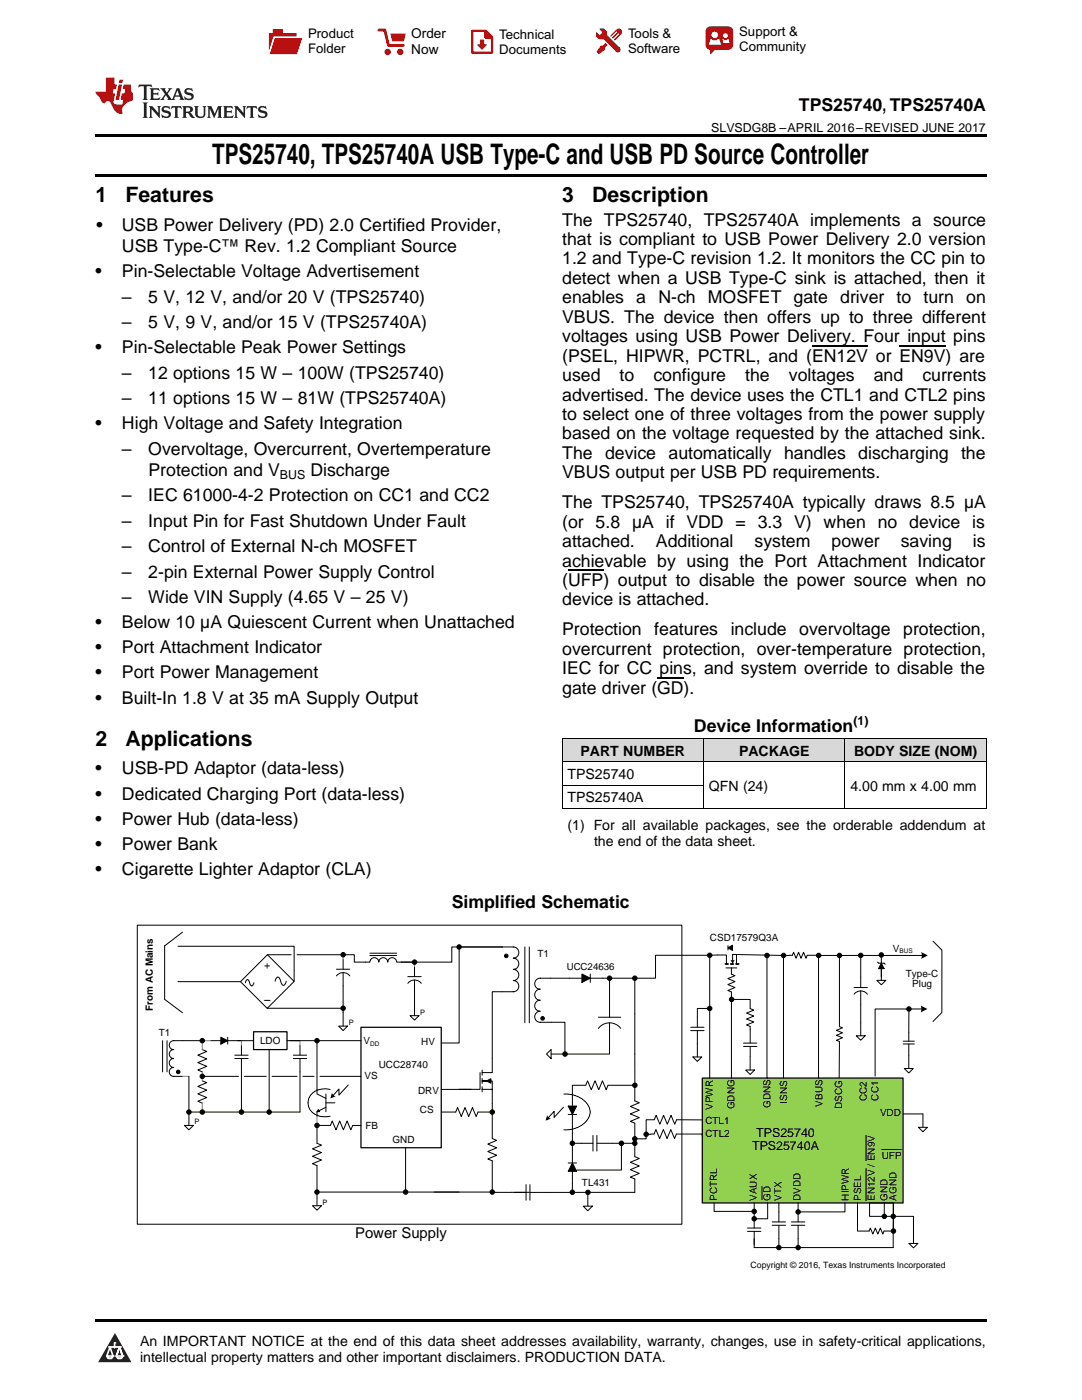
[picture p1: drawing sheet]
<svg xmlns="http://www.w3.org/2000/svg" width="216mm" height="279mm" viewBox="0 0 216 279" stroke-linecap="round" stroke-linejoin="round" font-family="sans-serif">
<defs><g id="words">
<text font-size="5.6" x="42.3" y="32.8">TPS25740, TPS25740A USB Type-C and USB PD Source Controller</text>
<g font-size="4.2">
<text x="19" y="40.4">1</text>
<text x="25" y="40.4">Features</text>
<text x="112.2" y="40.4">3</text>
<text x="118.2" y="40.4">Description</text>
<text x="19" y="148.8">2</text>
<text x="25" y="148.8">Applications</text>
</g>
<g font-size="3.5">
<text x="159.4" y="22.2">TPS25740, TPS25740A</text>
<text x="19.2" y="46.1">•</text>
<text x="24.3" y="46.1">USB Power Delivery (PD) 2.0 Certified Provider,</text>
<text x="112.2" y="45">The TPS25740, TPS25740A implements a source</text>
<text x="24.3" y="50.3">USB Type-C™ Rev. 1.2 Compliant Source</text>
<text x="112.2" y="48.9">that is compliant to USB Power Delivery 2.0 version</text>
<text x="112.2" y="52.8">1.2 and Type-C revision 1.2. It monitors the CC pin to</text>
<text x="19" y="55.3">•</text>
<text x="24.3" y="55.3">Pin-Selectable Voltage Advertisement</text>
<text x="112.2" y="56.7">detect when a USB Type-C sink is attached, then it</text>
<text x="24.3" y="60.4">–</text>
<text x="24.3" y="65.5">–</text>
<text x="29.6" y="60.4">5 V, 12 V, and/or 20 V (TPS25740)</text>
<text x="29.6" y="65.5">5 V, 9 V, and/or 15 V (TPS25740A)</text>
<text x="112.2" y="60.5">enables a N-ch MOSFET gate driver to turn on</text>
<text x="112.2" y="64.4">VBUS. The device then offers up to three different</text>
<text x="19" y="70.5">•</text>
<text x="24.3" y="70.5">Pin-Selectable Peak Power Settings</text>
<text x="112.2" y="68.3">voltages using USB Power Delivery. Four input pins</text>
<text x="24.3" y="75.6">–</text>
<text x="29.6" y="75.6">12 options 15 W – 100W (TPS25740)</text>
<text x="112.2" y="72.2">(PSEL, HIPWR, PCTRL, and (EN12V or EN9V) are</text>
<text x="112.2" y="76.1">used</text>
<text x="123.6" y="76.1">to</text>
<text x="130.4" y="76.1">configure</text>
<text x="148.7" y="76.1">the</text>
<text x="157.4" y="76.1">voltages</text>
<text x="174.4" y="76.1">and</text>
<text x="184.1" y="76.1">currents</text>
<text x="24.3" y="80.6">–</text>
<text x="29.6" y="80.6">11 options 15 W – 81W (TPS25740A)</text>
<text x="112.2" y="79.9">advertised. The device uses the CTL1 and CTL2 pins</text>
<text x="112.2" y="83.8">to select one of three voltages from the power supply</text>
<text x="19" y="85.7">•</text>
<text x="24.3" y="85.7">High Voltage and Safety Integration</text>
<text x="112.2" y="87.7">based on the voltage requested by the attached sink.</text>
<text x="24.3" y="90.7">–</text>
<text x="29.6" y="90.7">Overvoltage, Overcurrent, Overtemperature</text>
<text x="29.6" y="95">Protection and V</text>
<text x="61.9" y="95">Discharge</text>
<text x="112.2" y="91.6">The device</text>
<text x="112.2" y="95.5">VBUS output per USB PD requirements.</text>
<text x="133.4" y="91.6">automatically handles</text>
<text x="171.3" y="91.6">discharging the</text>
<text x="24.3" y="100">–</text>
<text x="29.6" y="100">IEC 61000-4-2 Protection on CC1 and CC2</text>
<text x="112.2" y="101.4">The TPS25740, TPS25740A typically draws 8.5 µA</text>
<text x="24.3" y="105.1">–</text>
<text x="29.6" y="105.1">Input Pin for Fast Shutdown Under Fault</text>
<text x="112.2" y="105.3">(or 5.8 µA if VDD = 3.3 V) when no device is</text>
<text x="24.3" y="110.2">–</text>
<text x="29.6" y="110.2">Control of External N-ch MOSFET</text>
<text x="112.2" y="109.2">attached.</text>
<text x="112.2" y="113.1">achievable by using the Port Attachment Indicator</text>
<text x="130.9" y="109.2">Additional</text>
<text x="150.6" y="109.2">system</text>
<text x="165.9" y="109.2">power</text>
<text x="179.7" y="109.2">saving</text>
<text x="194.1" y="109.2">is</text>
<text x="24.3" y="115.3">–</text>
<text x="29.6" y="115.3">2-pin External Power Supply Control</text>
<text x="112.2" y="116.9">(UFP) output to disable the power source when no</text>
<text x="19" y="125.4">•</text>
<text x="24.3" y="120.4">–</text>
<text x="24.3" y="125.4">Below 10 µA Quiescent Current when Unattached</text>
<text x="29.6" y="120.4">Wide VIN Supply (4.65 V – 25 V)</text>
<text x="112.2" y="120.8">device is attached.</text>
<text x="19" y="130.4">•</text>
<text x="24.3" y="130.4">Port Attachment Indicator</text>
<text x="112.2" y="126.8">Protection</text>
<text x="112.2" y="130.7">overcurrent protection, over-temperature protection,</text>
<text x="130.6" y="126.8">features</text>
<text x="145.8" y="126.8">include</text>
<text x="159.5" y="126.8">overvoltage</text>
<text x="180.2" y="126.8">protection,</text>
<text x="19" y="135.4">•</text>
<text x="24.3" y="135.4">Port Power Management</text>
<text x="112.2" y="134.5">IEC for CC pins, and system override to disable the</text>
<text x="19" y="140.4">•</text>
<text x="24.3" y="140.4">Built-In 1.8 V at 35 mA Supply Output</text>
<text x="112.2" y="138.4">gate driver (GD).</text>
<text x="138.5" y="146.2">Device Information</text>
<text x="19" y="154.6">•</text>
<text x="24.3" y="154.6">USB-PD Adaptor (data-less)</text>
<text x="19" y="159.6">•</text>
<text x="24.3" y="159.6">Dedicated Charging Port (data-less)</text>
<text x="19" y="164.6">•</text>
<text x="24.3" y="164.6">Power Hub (data-less)</text>
<text x="19" y="169.6">•</text>
<text x="24.3" y="169.6">Power Bank</text>
<text x="19" y="174.6">•</text>
<text x="24.3" y="174.6">Cigarette Lighter Adaptor (CLA)</text>
<text x="90.1" y="181.3">Simplified Schematic</text>
</g>
<text font-size="3" x="70.9" y="247">Power Supply</text>
<g font-size="2.8">
<text x="113.2" y="155.5">TPS25740</text>
<text x="115.8" y="150.8">PART NUMBER</text>
<text x="147.5" y="150.8">PACKAGE</text>
<text x="170.4" y="150.8">BODY SIZE (NOM)</text>
<text x="113.2" y="160.1">TPS25740A</text>
<text x="141.5" y="157.8">QFN (24)</text>
<text x="169.7" y="157.8">4.00 mm x 4.00 mm</text>
<text x="113.2" y="165.6">(1) For all available packages, see the orderable addendum at</text>
<text x="118.5" y="168.8">the end of the data sheet.</text>
<text x="27.9" y="268.6">An IMPORTANT NOTICE at the end of this data sheet addresses availability, warranty, changes, use in safety-critical applications,</text>
<text x="27.9" y="271.8">intellectual property matters and other important disclaimers. PRODUCTION DATA.</text>
</g>
<g font-size="2.7">
<text x="82.1" y="7.7">Order</text>
<text x="82.1" y="10.7">Now</text>
</g>
<g font-size="2.6">
<text x="61.5" y="7.6">Product</text>
<text x="61.5" y="10.6">Folder</text>
<text x="99.6" y="7.8">Technical</text>
<text x="99.6" y="10.8">Documents</text>
<text x="125.3" y="7.6">Tools &amp;</text>
<text x="125.3" y="10.6">Software</text>
<text x="147.5" y="7.2">Support &amp;</text>
<text x="147.5" y="10.2">Community</text>
</g>
<g font-size="2.5">
<text x="141.9" y="26.3">SLVSDG8B –APRIL 2016–REVISED JUNE 2017</text>
<text x="55.8" y="95.7">BUS</text>
<text x="170.3" y="144.7">(1)</text>
<text x="54" y="193.4" transform="rotate(-90 54 193.4)">+</text>
<text x="53.9" y="198.9" transform="rotate(-180 53.9 198.9)">t</text>
<text x="150.9" y="227">TPS25740</text>
<text x="150.1" y="229.5">TPS25740A</text>
</g>
<g font-size="2">
<text x="107.3" y="191.1">T1</text>
<text x="141.7" y="187.7">CSD17579Q3A</text>
<text x="178.2" y="189.9">V</text>
<text x="180.8" y="194.9">Type-C</text>
<text x="182" y="196.9">Plug</text>
<text x="30.5" y="201.8" transform="rotate(-90 30.5 201.8)">From AC Mains</text>
<text x="31.7" y="206.7">T1</text>
<text x="51.9" y="208.3">LDO</text>
<text x="72.6" y="208.4">V</text>
<text x="84.1" y="208.5">HV</text>
<text x="72.8" y="215.4">VS</text>
<text x="75.6" y="213.1">UCC28740</text>
<text x="83.4" y="218.3">DRV</text>
<text x="142.3" y="221.5" transform="rotate(-90 142.3 221.5)">VPWR</text>
<text x="146.5" y="221.4" transform="rotate(-90 146.5 221.4)">GDNG</text>
<text x="153.8" y="221.2" transform="rotate(-90 153.8 221.2)">GDNS</text>
<text x="157.1" y="220.2" transform="rotate(-90 157.1 220.2)">ISNS</text>
<text x="164.1" y="220.8" transform="rotate(-90 164.1 220.8)">VBUS</text>
<text x="168" y="221.3" transform="rotate(-90 168 221.3)">DSCG</text>
<text x="172.9" y="219.7" transform="rotate(-90 172.9 219.7)">CC2</text>
<text x="175.3" y="219.6" transform="rotate(-90 175.3 219.6)">CC1</text>
<text x="72.9" y="225.2">FB</text>
<text x="83.8" y="222.2">CS</text>
<text x="140.8" y="224.2">CTL1</text>
<text x="140.8" y="226.9">CTL2</text>
<text x="175.6" y="222.8">VDD</text>
<text x="78.3" y="228.1">GND</text>
<text x="176" y="231.2">UFP</text>
<text x="116.1" y="236.8">TL431</text>
<text x="143.1" y="239.6" transform="rotate(-90 143.1 239.6)">PCTRL</text>
<text x="151" y="239.6" transform="rotate(-90 151 239.6)">VAUX</text>
<text x="153.7" y="239.6" transform="rotate(-90 153.7 239.6)">GD</text>
<text x="155.9" y="239.6" transform="rotate(-90 155.9 239.6)">VTX</text>
<text x="159.8" y="239.6" transform="rotate(-90 159.8 239.6)">DVDD</text>
<text x="169.4" y="239.6" transform="rotate(-90 169.4 239.6)">HIPWR</text>
<text x="171.9" y="239.6" transform="rotate(-90 171.9 239.6)">PSEL</text>
<text x="174.5" y="239.7" transform="rotate(-90 174.5 239.7)">EN12V / EN9V</text>
<text x="177.1" y="239.6" transform="rotate(-90 177.1 239.6)">GND</text>
<text x="178.9" y="239.6" transform="rotate(-90 178.9 239.6)">AGND</text>
</g>
<text font-size="1.9" x="113.1" y="193.6">UCC24636</text>
<text font-size="1.7" x="149.8" y="253.1">Copyright © 2016, Texas Instruments Incorporated</text>
<g font-size="1.5">
<text x="83.8" y="202.5">P</text>
<text x="69.6" y="204.6">P</text>
<text x="38.8" y="224.4">P</text>
<text x="64.4" y="240.4">P</text>
</g>
<g font-size="1.3">
<text x="179.5" y="190.2">BUS</text>
<text x="73.9" y="208.7">DD</text>
</g>
</g></defs>
<g fill="#d8d8d8">
<path d="M112.2 147.4h28.2v4.7h-28.2z"/>
<path d="M140.4 147.4h28.2v4.7h-28.2z"/>
<path d="M168.6 147.4h28.2v4.7h-28.2z"/>
</g>
<path d="M22.9 266l3.3 5.9h-6.6z" fill="#231f20"/>
<path d="M21.3 270.6h1.2l-.3 .5h-.3a.53 .53 0 0 1-.6-.5z" fill-rule="evenodd" fill="#fff"/>
<path d="M21.3 270.6h1.2l-.3 .5h-.3a.53 .53 0 0 1-.6-.5z" fill="none" stroke="#231f20" stroke-width=".33"/>
<path d="M21.3 270.6l1.2 .1-.3 .4h-.5z" fill="none" stroke="#fff" stroke-width=".33"/>
<path d="M22.9 268.9h.1" fill="none" stroke="#fff" stroke-width=".33"/>
<path d="M22.9 268v.9z" fill="#fff"/>
<path d="M22.9 268v.9z" fill="none" stroke="#fff" stroke-width=".33"/>
<circle cx="22.9" cy="268" r=".16" fill="#fff"/>
<path d="M21.8 268.8h.1" fill="none" stroke="#fff" stroke-width=".33"/>
<path d="M21.8 268.8h2.2z" fill="#fff"/>
<path d="M21.8 268.8h2.2z" fill="none" stroke="#fff" stroke-width=".33"/>
<circle cx="24" cy="268.8" r=".16" fill="#fff"/>
<path d="M23.2 270.6h.1" fill="none" stroke="#fff" stroke-width=".33"/>
<path d="M23.8 268.8l-.6 1.8z" fill="#fff"/>
<path d="M23.8 268.8l-.6 1.8z" fill="none" stroke="#fff" stroke-width=".33"/>
<path d="M23.8 268.8l.7 1.8z" fill="#fff"/>
<path d="M23.8 268.8l.7 1.8z" fill="none" stroke="#fff" stroke-width=".33"/>
<path d="M24.4 270.6h.1" fill="none" stroke="#fff" stroke-width=".33"/>
<circle cx="21.3" cy="270.6" r=".16" fill="#fff"/>
<path d="M22 268.8l-.7 1.8z" fill="#fff"/>
<path d="M22 268.8l-.7 1.8z" fill="none" stroke="#fff" stroke-width=".33"/>
<path d="M22 268.8l.5 1.8z" fill="#fff"/>
<path d="M22 268.8l.5 1.8z" fill="none" stroke="#fff" stroke-width=".33"/>
<circle cx="22.5" cy="270.6" r=".16" fill="#fff"/>
<path d="M23.3 270.6h1.2a.63 .63 0 0 1-.6 .5 .63 .63 0 0 1-.6-.5z" fill-rule="evenodd" fill="#fff"/>
<path d="M23.3 270.6h1.2a.63 .63 0 0 1-.6 .5 .63 .63 0 0 1-.6-.5z" fill="none" stroke="#231f20" stroke-width=".33"/>
<path d="M23.3 270.6h1.2l-.4 .5h-.5z" fill="none" stroke="#fff" stroke-width=".33"/>
<path d="M23.2 270.6h.1" fill="none" stroke="#fff" stroke-width=".33"/>
<circle cx="24.5" cy="270.6" r=".16" fill="#fff"/>
<path d="M19 263.2h177.8v.5h-177.8z" fill="#000"/>
<path d="M72 205h16v24.1h-16z" fill="none" stroke="#000" stroke-width=".25"/>
<g fill="none" stroke="#000" stroke-width=".2">
<path d="M91.6 189v19.2h-3.6M92.2 189h10.2a1.12 1.12 0 0 1 1.1 1.1 1.12 1.12 0 0 1-1.1 1.1 1.12 1.12 0 0 1 1.1 1.1 1.12 1.12 0 0 1-1.1 1.2 1.12 1.12 0 0 1 1.1 1.1 1.12 1.12 0 0 1-1.1 1.1 1.12 1.12 0 0 1 1.1 1.1 1.12 1.12 0 0 1-1.1 1.1h-4.2v16.2h-2M100.3 189h-10.2v3h-10.1M104.7 189v15.1M105.6 189v15.1M116.1 194.4l1.7 .8-1.7 .9zM117.8 194.4v1.7M121.6 195.2h-13.8a1.1 1.1 0 0 0-1.1 1.1 1.1 1.1 0 0 0 1.1 1.1 1.1 1.1 0 0 0-1.1 1.1 1.1 1.1 0 0 0 1.1 1.1 1.1 1.1 0 0 0-1.1 1.1 1.1 1.1 0 0 0 1.1 1.1 1.1 1.1 0 0 0-1.1 1.1 1.1 1.1 0 0 0 1.1 1.1h4.9v6.4h8.9v-6.3M121.6 195.2v7.8M121.6 195.2h5.1M63.3 217.4v.9l1.7 .9M65 218.3v3.6"/>
<path d="M65.9 217.4a3.6 3.6 0 0 0-4.4 2.1 3.1 3.1 0 0 0 3.9 3.3l.5-.1M94 217.4h-6M95.8 214.1v3.3h-4.3M96.2 217.4h2v2.8M96.2 213.6v1M96.2 215.2v1M96.2 216.9v1M97.1 215.7l.9-.4v.9zM97.9 215.7h-1.7h2v1.7M119.4 205.2a2.78 2.78 0 0 1 4.5 0M119.4 203h4.5M63.3 237.9l42.3 .1"/>
<path d="M63.5 221.4l.3 .4-.5 .1zM65 220.1h1.8M65 221l-1.7 .9v.9M80.9 229.1v8.8M95.4 221.9h2.8v5.3l.9 .4-1.8 .7 1.8 .8-1.8 .7 1.8 .8-1.8 .7 .9 .4v6.3h-.1M102.6 238h2.4M105 236.4v3.1M105.7 236.4v3.1M114.2 237.9l-8.5 .1M117.3 238h-3.5M126.7 235.3v2.7"/>
<circle cx="91.6" cy="189" r=".45"/>
<circle cx="101" cy="190.8" r=".36"/>
<circle cx="121.6" cy="195.2" r=".45"/>
<circle cx="126.7" cy="195.2" r=".45"/>
<circle cx="35.6" cy="213.9" r=".36"/>
<circle cx="108.3" cy="203.2" r=".36"/>
<circle cx="112.7" cy="210.4" r=".45"/>
<circle cx="80.9" cy="237.9" r=".45"/>
<circle cx="98.2" cy="237.9" r=".45"/>
<circle cx="98.2" cy="221.9" r=".45"/>
</g>
<g fill="#000">
<path d="M116.1 194.4l1.7 .8-1.7 .9zM97.1 215.7l.9-.4v.9zM63.5 221.4l.3 .4-.5 .1z"/>
<circle cx="91.6" cy="189" r=".45"/>
<circle cx="101" cy="190.8" r=".36"/>
<circle cx="121.6" cy="195.2" r=".45"/>
<circle cx="126.7" cy="195.2" r=".45"/>
<circle cx="35.6" cy="213.9" r=".36"/>
<circle cx="108.3" cy="203.2" r=".36"/>
<circle cx="112.7" cy="210.4" r=".45"/>
<circle cx="80.9" cy="237.9" r=".45"/>
<circle cx="98.2" cy="237.9" r=".45"/>
<circle cx="98.2" cy="221.9" r=".45"/>
</g>
<path d="M116.4 240.7h1.8l-.9 .9z" fill="#fff"/>
<g fill="none" stroke="#000" stroke-width=".2">
<path d="M32.9 188.7v10.7l3.5 2.7M36.4 186l-3.5 2.8M126.7 195.2v21.4M112.4 218.4a5.2 5.2 0 0 1 5.3 2.8 3.2 3.2 0 0 1-2 3.6 5.8 5.8 0 0 1-3.3 .7M112.7 210.4h.1M126.7 216.6v3.1l.9 .4-1.8 .7 1.8 .8-1.8 .7 1.8 .7-1.8 .8 .9 .4v6.6l.9 .4-1.8 .8 1.8 .7-1.8 .7 1.8 .8-1.8 .7 .9 .4M126.7 216.6h-5.4l-.3 .9-.8-1.8-.7 1.8-.8-1.8-.7 1.8-.8-1.8-.3 .9h-2.7v21.3M113.4 220.7h1.6l-.8 1.7zM113.4 232.1h1.6M113.4 222.4h1.6M114.2 232.1l.8 1.7h-1.6zM114.2 228.2h4.1"/>
<path d="M117.3 238v2.7M117.3 238h9.4M118.3 226.6v3.1M119.1 226.6v3.1M119.1 228.2h7.6M124 228.2v5.3h-8.9M128.9 226.4l1.6-.1 .4-.9 .7 1.8 .8-1.8 .7 1.8 .7-1.8 .8 1.8 .4-.9h5.1v.5M128.9 226.4v.9h-2.2M140.1 223.5h-5.1l-.4 .9-.7-1.8-.7 1.8-.8-1.8-.7 1.8-.8-1.8-.3 .9h-1.7v2.9M116.4 240.7h1.8l-.9 .9z"/>
<circle cx="126.7" cy="216.6" r=".45"/>
<circle cx="114.2" cy="237.9" r=".45"/>
<circle cx="114.2" cy="228.2" r=".45"/>
<circle cx="117.3" cy="238" r=".45"/>
<circle cx="124" cy="228.2" r=".45"/>
<circle cx="126.7" cy="228.2" r=".45"/>
<circle cx="128.9" cy="226.4" r=".45"/>
</g>
<g fill="#000">
<path d="M113.4 220.7h1.6l-.8 1.7zM114.2 232.1l.8 1.7h-1.6z"/>
<circle cx="126.7" cy="216.6" r=".45"/>
<circle cx="114.2" cy="237.9" r=".45"/>
<circle cx="114.2" cy="228.2" r=".45"/>
<circle cx="117.3" cy="238" r=".45"/>
<circle cx="124" cy="228.2" r=".45"/>
<circle cx="126.7" cy="228.2" r=".45"/>
<circle cx="128.9" cy="226.4" r=".45"/>
</g>
<path d="M109 210.4l1-1v1.9z" fill="#fff"/>
<g fill="none" stroke="#000" stroke-width=".2">
<path d="M67.1 194.8a1.67 1.67 0 0 1 2.7 0M67.1 193.4h2.7M68.5 191.4v2M68.5 194.1v2.7M72.9 192h.9a.89 .89 0 0 1 .9-.9 .89 .89 0 0 1 .9 .9 .89 .89 0 0 1 .9-.9 .89 .89 0 0 1 .9 .9 .89 .89 0 0 1 .9-.9 .89 .89 0 0 1 .9 .9h.8M73.8 190.7h5.3M73.8 190.2h5.4M81.4 196.2a1.67 1.67 0 0 1 2.6 0M81.4 194.9h2.6M82.7 192.9v2M82.7 195.6v2.6M109 210.4l1-1v1.9z"/>
<path d="M110 210.4h2.7"/>
<circle cx="126.7" cy="227.3" r=".45"/>
</g>
<circle cx="126.7" cy="227.3" r=".45" fill="#000"/>
<path d="M53.4 190.5l5.3 5.4-5.4 5.3-5.3-5.3z" fill-rule="evenodd" fill="#fff"/>
<g fill="none" stroke="#000" stroke-width=".2">
<path d="M49 196.1l.3-.6h.2l.4 .9 .2 .3 .2 .1 .4-.7M53.4 190.5l5.3 5.4-5.4 5.3-5.3-5.3zM53.4 190.5h4.7M54.9 195.8l.3-.7 .2-.1a1.49 1.49 0 0 1 .7 1.2l.5 .5 .4-.4 .1-.5M59.3 190.5h11.4v1.5h2.2M80 192h2.7"/>
<circle cx="68.5" cy="190.5" r=".44"/>
<circle cx="82.7" cy="192" r=".45"/>
</g>
<path d="M68.5 190.5v.9M82.7 192v.9" fill="none" stroke="#4677bf" stroke-width=".2"/>
<g fill="#000">
<circle cx="68.5" cy="190.5" r=".44"/>
<circle cx="82.7" cy="192" r=".45"/>
</g>
<path d="M67.6 204.8h1.8l-.9 .9z" fill="#fff"/>
<path d="M67.6 204.8h1.8l-.9 .9zM68.5 202.1v2.7" fill="none" stroke="#000" stroke-width=".2"/>
<path d="M81.8 202.7h1.8l-.9 .9z" fill="#fff"/>
<path d="M68.5 196.8v5.3M82.7 198.2v4.5M36.4 207.7h-1.7a.89 .89 0 0 0-.9 .9 .89 .89 0 0 0 .9 .9 .89 .89 0 0 0-.9 .9 .89 .89 0 0 0 .9 .8 .89 .89 0 0 0-.9 .9 .89 .89 0 0 0 .9 .9 .89 .89 0 0 0-.9 .9 .89 .89 0 0 0 .9 .9h1.7M81.8 202.7h1.8l-.9 .9z" fill="none" stroke="#000" stroke-width=".2"/>
<path d="M36.8 224.6h1.8l-.9 .9z" fill="#fff"/>
<g fill="none" stroke="#000" stroke-width=".2">
<path d="M35.5 195.9h12.5M35.5 188.8h23.2v7.1M32.4 207.7v6.2M33.3 207.7v6.2M36.4 207.7h4M37.7 214.8v9.8M40.4 209.5l.9 .3-1.8 .8 1.8 .7-1.8 .8 1.8 .7-1.8 .7 .9 .4M40.4 215.7l.9 .4-1.8 .7 1.8 .8-1.8 .7 1.8 .7-1.8 .8 .9 .4M40.4 214.8h7.2M42 207.7h8.6M44.1 207l1.3 .7-1.3 .7zM45.4 207v1.4"/>
<path d="M46.8 211.2h2.7M46.8 210.6h2.7M48.2 208.6v2M48.2 211.2v10.7M48.8 214.8h4.3M53.7 209.5v12.4h.4M54.3 214.8h5M57.3 207.7h14.7M58.5 211.2h2.7M58.5 210.6h2.7M59.9 211.2v10.7h-22.2M59.9 208.6v2"/>
<path d="M60.4 214.8h2.3M63.3 207.7v9.7M63.8 214.8h8.2M68.5 201.2h-15.2M36.8 224.6h1.8l-.9 .9zM72 224.6h-1.6l-.4 .9-.7-1.8-.8 1.8-.7-1.8-.8 1.8-.7-1.8-.4 .9h-2.6v3.6l.8 .3-1.7 .8 1.7 .7-1.7 .8 1.7 .7-1.7 .7 .9 .4v5.4M88 221.9h2.9l.4-.9 .7 1.8 .8-1.8 .7 1.8 .8-1.8 .7 1.8 .4-.9"/>
<circle cx="40.4" cy="214.8" r=".45"/>
<circle cx="40.4" cy="207.7" r=".45"/>
<circle cx="63.3" cy="207.7" r=".45"/>
<circle cx="68.5" cy="201.2" r=".44"/>
<circle cx="37.7" cy="221.9" r=".45"/>
<circle cx="40.4" cy="221.9" r=".45"/>
<circle cx="48.2" cy="221.9" r=".45"/>
<circle cx="53.7" cy="221.9" r=".45"/>
<circle cx="63.3" cy="224.6" r=".45"/>
</g>
<g fill="#000">
<path d="M44.1 207l1.3 .7-1.3 .7z"/>
<circle cx="40.4" cy="214.8" r=".45"/>
<circle cx="40.4" cy="207.7" r=".45"/>
<circle cx="63.3" cy="207.7" r=".45"/>
<circle cx="68.5" cy="201.2" r=".44"/>
<circle cx="37.7" cy="221.9" r=".45"/>
<circle cx="40.4" cy="221.9" r=".45"/>
<circle cx="48.2" cy="221.9" r=".45"/>
<circle cx="53.7" cy="221.9" r=".45"/>
<circle cx="63.3" cy="224.6" r=".45"/>
</g>
<path d="M36.4 214.8h1.3M40.4 213.9v1.8M42 207.7h-1.6v1.8M48.2 207.7v.9M59.9 207.7v.9M40.4 220.2v1.7M63.3 222.8v1.8" fill="none" stroke="#4677bf" stroke-width=".2"/>
<path d="M50.6 205.9h6.7v3.6h-6.7z" fill="none" stroke="#000" stroke-width=".25"/>
<path d="M62.4 240.6h1.7l-.8 .9z" fill="#fff"/>
<g fill="none" stroke="#000" stroke-width=".2">
<path d="M167.5 190.7v14.2l.6 .2-1.2 .5 1.2 .5-1.2 .5 1.2 .5-1.2 .5 .6 .3-.1 7.2M170.4 198.4a1.67 1.67 0 0 1 2.7 0M170.4 197.1h2.7M171.7 190.7v6.4M171.7 197.8v2.6M69.5 216.5l-1.9 2v-1.2l-1.2 1.3M63.3 238v2.6M98.2 220.2v1.7M112.4 221l-1.8 2v-1.2l-1.2 1.3M62.4 240.6h1.7l-.8 .9z"/>
<circle cx="167.5" cy="190.7" r=".45"/>
<circle cx="171.7" cy="190.7" r=".45"/>
<circle cx="63.3" cy="237.9" r=".45"/>
</g>
<g fill="#000">
<path d="M66.2 218.1l.3 .4 .5 .3-1.1 .4z" fill-rule="evenodd"/>
<path d="M109.2 222.6l.3 .4 .4 .3-1 .4z" fill-rule="evenodd"/>
<circle cx="167.5" cy="190.7" r=".45"/>
<circle cx="171.7" cy="190.7" r=".45"/>
<circle cx="63.3" cy="237.9" r=".45"/>
</g>
<path d="M170.9 206.7h1.7l-.9 .9z" fill="#fff"/>
<path d="M175.1 192l.2 .2h1.1l.2 .2M175.9 192.2l.5 1.1h-1.1zM175.9 190.6v4.4M170.9 206.7h1.7l-.9 .9zM171.7 200.4v6.3M180.2 222.3h4" fill="none" stroke="#000" stroke-width=".2"/>
<path d="M175.9 192.2l.5 1.1h-1.1z" fill="#000"/>
<path d="M175 195.7h1.7l-.8 .8z" fill="#fff"/>
<path d="M175 195.7h1.7l-.8 .8zM175.9 193v2.7" fill="none" stroke="#000" stroke-width=".2"/>
<path d="M140.1 215.1h40.1v25h-40.1z" fill-rule="evenodd" fill="#92d050"/>
<path d="M140.1 215.1h40.1v25h-40.1z" fill="none" stroke="#000" stroke-width=".25"/>
<path d="M157.9 244.5h2.7M157.9 243.9h2.7M159.3 241.9v2M159.3 244.5v2.7" fill="none" stroke="#000" stroke-width=".2"/>
<path d="M181.4 248.2h1.8l-.9 .8z" fill="#fff"/>
<g fill="none" stroke="#000" stroke-width=".2">
<path d="M180.2 208.3h2.3M180.2 207.8h2.3M181.3 206.1v1.7M181.3 208.3v2.3M154.1 244.5h2.6M154.1 243.9h2.6M155.4 240.1v3.8M155.4 244.5v4.5M159.3 240.1v1.8M159.3 247.2v1.8M176.4 240.1v2.6h1.8M178.2 240.1v8.9h-27.7"/>
<path d="M181.4 248.2h1.8l-.9 .8zM182.3 245.5v2.7"/>
<circle cx="175.9" cy="190.6" r=".45"/>
<circle cx="155.4" cy="249" r=".45"/>
<circle cx="159.3" cy="241.9" r=".45"/>
<circle cx="159.3" cy="249" r=".45"/>
<circle cx="178.2" cy="242.7" r=".45"/>
</g>
<g fill="#000">
<circle cx="175.9" cy="190.6" r=".45"/>
<circle cx="155.4" cy="249" r=".45"/>
<circle cx="159.3" cy="241.9" r=".45"/>
<circle cx="159.3" cy="249" r=".45"/>
<circle cx="178.2" cy="242.7" r=".45"/>
</g>
<path d="M180.4 213.2h1.8l-.9 .9z" fill="#fff"/>
<g fill="none" stroke="#000" stroke-width=".2">
<path d="M186.2 187.8l1.7 1.8v12.5l-1.7 1.8M180.4 213.2h1.8l-.9 .9zM181.3 206.1l.1-4.7h-6.8v13.4M181.3 210.6v2.6"/>
<circle cx="181.4" cy="201.4" r=".44"/>
</g>
<circle cx="181.4" cy="201.4" r=".44" fill="#000"/>
<path d="M183.3 225h1.8l-.9 .9z" fill="#fff"/>
<g fill="none" stroke="#000" stroke-width=".2">
<path d="M141.6 190.6v24.5M146.2 190.5l10.2 .2M156.4 190.7l1.7-.1 .2-.5 .5 1.1 .5-1.1 .5 1.1 .5-1.1 .5 1.1 .3-.6 23 .1M156.4 190.7l-.1 24.4M163.2 190.7h.1v24.4M181.4 201.4h2.6M172.8 233.2v6.5M175.9 229.4h4M183.3 225h1.8l-.9 .9zM184.2 222.3v2.7M142.5 240.1v1.7h8M149.2 245.7h2.6"/>
<path d="M149.2 245.1h2.6M150.5 240.1v5M150.5 245.7v3.3M153.2 240.1v3.1h-2.3M168.6 240.1v1.8h-9.3M171.1 240.1v5.6h2.3l.3-.6 .5 1.2 .5-1.2 .5 1.2 .5-1.2 .5 1.2 .2-.6h1.9v-5.6h-4.8v2.6h3"/>
<circle cx="141.6" cy="190.6" r=".44"/>
<circle cx="156.4" cy="190.7" r=".45"/>
<circle cx="163.4" cy="190.7" r=".45"/>
<circle cx="150.5" cy="241.8" r=".45"/>
<circle cx="150.5" cy="243.2" r=".45"/>
<circle cx="176.5" cy="242.7" r=".45"/>
<circle cx="178.3" cy="245.7" r=".45"/>
</g>
<g fill="#000">
<path d="M183.8 190l1.3 .7-1.3 .7a1.52 1.52 0 0 0 0-1.4z" fill-rule="evenodd"/>
<path d="M183.7 200.7l1.4 .7-1.4 .6a1.52 1.52 0 0 0 0-1.3z" fill-rule="evenodd"/>
<circle cx="141.6" cy="190.6" r=".44"/>
<circle cx="156.4" cy="190.7" r=".45"/>
<circle cx="163.4" cy="190.7" r=".45"/>
<circle cx="150.5" cy="241.8" r=".45"/>
<circle cx="150.5" cy="243.2" r=".45"/>
<circle cx="176.5" cy="242.7" r=".45"/>
<circle cx="178.3" cy="245.7" r=".45"/>
</g>
<path d="M138.3 210.9h1.7l-.9 .9z" fill="#fff"/>
<g fill="none" stroke="#000" stroke-width=".2">
<path d="M153 190.7v24.4h.2M137.8 205.7h2.7M137.8 205h2.7M138.3 210.9h1.7l-.9 .9zM139.1 205.7v5.2M141.6 201.3h-2.5v3.7M148.4 208.2h2.6M148.4 208.8h2.6M149.7 205.5v2.7M149.7 208.8v2"/>
<circle cx="141.6" cy="201.3" r=".45"/>
</g>
<circle cx="141.6" cy="201.3" r=".45" fill="#000"/>
<path d="M148.8 213.5h1.8l-.9 .9z" fill="#fff"/>
<g fill="none" stroke="#000" stroke-width=".2">
<path d="M112.2 156.7h28.2M112.2 152h84.6M112.2 147.4h84.6M112.2 147.4v14M140.4 147.4v14M168.6 147.4v14M196.8 147.4v14M112.2 161.3h84.6M27.4 184.6h108.7v59.7h-108.7zM144.9 193.2h2.1M144.9 192.4v-1.8h-14.1v4.6h-4.1M145.3 189.2l.9-.5v1z"/>
<path d="M145.3 188.7v.9M145.9 193.2v1.2M146 194.4l.7 .3-1.5 .6 1.5 .6-1.5 .6 1.5 .6-1.5 .6 .8 .3v17.2M146 199.5h3.7v1.8l.7 .3-1.4 .6 1.4 .6-1.4 .6 1.4 .6-1.4 .6 .7 .3v.6M146.2 190.5v1.3M147 190.5v1.9M148.8 213.5h1.8l-.9 .9zM149.7 210.9v2.6M152 236.8v2.7M172.8 226.5v5.2M178.2 242.7h4.1v2.8"/>
<circle cx="146" cy="199.5" r=".45"/>
<circle cx="153" cy="190.7" r=".45"/>
</g>
<g fill="#000">
<path d="M145.3 189.2l.9-.5v1z"/>
<path d="M145.8 191.6h.8l-.4 .8z" fill-rule="evenodd"/>
<circle cx="146" cy="199.5" r=".45"/>
<circle cx="153" cy="190.7" r=".45"/>
</g>
<path d="M144.8 192.4h.5M145.8 192.4h.5M146.9 192.4h.5" fill="none" stroke="#000" stroke-width=".37"/>
<path d="M19 34.8h177.8v.5h-177.8zM19 26.8h177.8v.6h-177.8z" fill="#000"/>
<path d="M27.7 16.9l-.1 .6 .6-.3h.5v.2v2.2l-.2 .4h1l-.2-.4v-2.2v-.2h.5l.6 .3-.2-.6zM29.9 17.6l.2 .4v1.6l-.2 .4h1.9l.1-.6a1.09 1.09 0 0 1-1.3 .1v-.6h.6l.4 .2v-.7l-.2 .2h-.8v-.6l.2-.1a1.01 1.01 0 0 1 1 .3l-.1-.6zM32 17.6l.9 1.2-1 1.2h.9l-.2-.3 .5-.7 .5 .7-.3 .3h1.7l-.2-.3 .1-.4h1l.1 .4-.2 .3h1l-.3-.4-.7-2h-.5l-1 2.2-.8-1.1 .9-1.1h-.9l.2 .2-.4 .7-.4-.7 .2-.2zM35.4 18l.4 1h-.8zM37 17.7a.66 .66 0 0 0-.2 .8 .66 .66 0 0 0 .6 .4l.7 .2 .1 .2a.8 .8 0 0 1-.7 .4 .8 .8 0 0 1-.7-.5l.1 .8 .2-.2a.94 .94 0 0 0 1.1 .1 .94 .94 0 0 0 .4-.9 1.48 1.48 0 0 0-1.3-.6v-.4a1.1 1.1 0 0 1 1.2 .2l-.2-.6-.2 .1-.5-.1zM28.5 20.4l.2 .4v2.3l-.2 .4h1l-.2-.4v-2.3l.2-.4zM29.7 21.2l.2 .4v1.5l-.2 .4h.8l-.3-.4 .1-1.3 1.6 1.8v-2l.2-.4h-.7l.2 .2v1.1l-1.2-1.3zM32.5 21.3a.66 .66 0 0 0-.2 .8 .66 .66 0 0 0 .6 .4l.6 .2 .2 .2a.8 .8 0 0 1-.8 .4 .8 .8 0 0 1-.7-.5l.2 .7 .2-.1a.94 .94 0 0 0 1 .1 .94 .94 0 0 0 .5-1 1.47 1.47 0 0 0-1.3-.6l-.1-.3a1.1 1.1 0 0 1 1.3 .2l-.2-.6-.2 .1-.5-.2zM34.3 21.2l-.2 .6a.64 .64 0 0 1 .8-.3v1.6l-.2 .4h1l-.3-.4 .1-1.6a.66 .66 0 0 1 .8 .3l-.2-.6zM36.3 21.2l.3 .4v1.5l-.3 .4h1l-.2-.2v-.7h.5l.1 .1a.8 .8 0 0 0 1.2 .7l-1-1a.62 .62 0 0 0 .6-.5 .62 .62 0 0 0-.6-.7zM37.1 21.5h.1a.48 .48 0 0 1 .6 0 .48 .48 0 0 1 .1 .6l-.2 .1-.6 .1zM38.7 21.2l.2 .2a2.29 2.29 0 0 0 .4 2 1.05 1.05 0 0 0 1.7-.7v-1.3l.2-.2h-.8l.2 .4v1.1a.61 .61 0 0 1-.6 .6 .61 .61 0 0 1-.6-.6v-1.1l.3-.4zM41.3 21.2l.3 .4v1.5l-.3 .4h.8l-.2-.4v-1.4l.8 1.9 .9-1.9v1.4l-.2 .4h.9l-.2-.4v-1.5l.2-.4h-.8l-.7 1.5-.6-1.5zM44.5 21.2l.2 .4v1.5l-.2 .4h1.9l.2-.6a1.1 1.1 0 0 1-1.4 .2v-.7h.6l.4 .2v-.6l-.2 .1-.8 .1v-.6l.2-.1a1.02 1.02 0 0 1 1.1 .2l-.2-.5zM46.7 21.2l.2 .4v1.5l-.2 .4h.8l-.3-.4 .1-1.3 1.6 1.8v-2l.2-.4h-.7l.2 .2v1.1l-1.2-1.3zM49.3 21.2l-.1 .6a.64 .64 0 0 1 .8-.3v1.6l-.3 .4h1l-.2-.4v-1.6a.66 .66 0 0 1 .8 .3l-.1-.6zM51.7 21.3a.66 .66 0 0 0-.2 .7 .66 .66 0 0 0 .7 .5l.6 .2 .1 .2a.8 .8 0 0 1-.7 .4 .8 .8 0 0 1-.7-.5l.1 .7 .2-.1a.94 .94 0 0 0 1.1 .1 .94 .94 0 0 0 .4-1 1.48 1.48 0 0 0-1.2-.6l-.1-.3a1.1 1.1 0 0 1 1.2 .2l-.2-.6-.1 .1-.6-.2z" fill="#231f20"/>
<path d="M21.1 15.5v2.8h-2v.4l.9 .9a.96 .96 0 0 0 1 1 .59 .59 0 0 1 .5-.4 .59 .59 0 0 1 .5 .3l.4 .8a1.61 1.61 0 0 0 2.1 1.3 1.63 1.63 0 0 1 1.1-2.2l.9-.3v-1.5a1.6 1.6 0 0 1-.4-1.7h-1.4l-.2 .9h.5l-.2 .8h-.5l-.2 1v.3h.5l-.2 .9h-.7a.74 .74 0 0 1-1-.6l.3-1.6h-.5l.2-.8h.5l.1-.9h-.4v-1.4zM23.7 16.9l-.7 3h.8l.6-3zM23.8 15.9l-.1 .7h.7l.2-.7z" fill="#ee1d23"/>
<g fill="#d60000">
<path d="M54.4 5.8h2v.8h2.8v4.2h-5.5v-4.2h.7z" fill-rule="evenodd"/>
<path d="M54.7 7.5h5.6l-1 3.3h-5.6z" fill-rule="evenodd"/>
</g>
<path d="M54.6 7.4h5.8l-.1 .1h-5.5l-1.1 3.3z" fill-rule="evenodd" fill="#fff"/>
<path d="M54.6 7.4h5.8l-.1 .1h-5.5l-1.1 3.3z" fill="none" stroke="#fff" stroke-width=".2"/>
<path d="M75.6 6h1.2l.7 3.1h3" fill="none" stroke="#d60000" stroke-width=".56"/>
<g fill="#d60000">
<path d="M77.9 6.7h3.1l-.4 1.5h-2.3z" fill-rule="evenodd"/>
<circle cx="77.3" cy="10.4" r=".64"/>
<circle cx="79.9" cy="10.4" r=".64"/>
</g>
<path d="M94.2 6.2h2.7l1.3 1.2v3.1h-4z" fill="none" stroke="#d60000" stroke-width=".44"/>
<g fill="#d60000">
<path d="M95.8 7.9h.8v1h.6l-1 1.1-1-1v-.1h.6z" fill-rule="evenodd"/>
<path d="M96.6 6.2h.3l1.3 1.2v.4h-1.3l-.3-.4z" fill-rule="evenodd"/>
<path d="M119.6 5.7h.9l.6 .6 .1 .7 2.5 2.5-.8 .8-2.3-2.3-1.1-.2-.6-.6v-.8l.7 .6 .5-.4v-.2l-.4-.5z" fill-rule="evenodd"/>
<path d="M119.9 9.1h.4l.5-.5 .4 .4-.5 .5v.4l-1.2 .9-.5-.5z" fill-rule="evenodd"/>
<path d="M123 5.9a.67 .67 0 0 1 .9 0 .67 .67 0 0 1 0 .9z" fill-rule="evenodd"/>
<path d="M123 5.9l.9 .9-1.2 1.2h-.2l.1-.2 .9-.9 .1-.2h-.3l-.9 1h-.2v-.2l.9-1 .1-.2h-.3l-.9 1h-.2v-.2z" fill-rule="evenodd"/>
<circle cx="123.3" cy="9.9" r=".54"/>
</g>
<path d="M121.1 6.3l-.1 .7" fill="none" stroke="#d60000" stroke-width=".2"/>
<g fill="#d60000">
<path d="M141.1 5.5l.6-.2h3.6a.95 .95 0 0 1 1 .9v2.8a.95 .95 0 0 1-1 .9h-3.6a.95 .95 0 0 1-.9-.9v-2.8z" fill-rule="evenodd"/>
<path d="M141.7 9.9h.9l-.7 .9h-.2z" fill-rule="evenodd"/>
</g>
<g fill="#fff">
<path d="M144.3 8.6h1.3z"/>
<path d="M141.8 7.8h.3l.1 .2h.8l.2-.2h.3l.4 1.1h-2.5z" fill-rule="evenodd"/>
<path d="M144.2 7.8h.2l.2 .2h.4l.2-.2h.2l.2 .8h-1.3z" fill-rule="evenodd"/>
<circle cx="142.6" cy="6.9" r=".65"/>
<circle cx="144.8" cy="7.1" r=".48"/>
</g>
<path d="M162 69.1h11.2M179.5 69.1h9.2M113.3 113.8h7.1M131.1 135.3h5.3" fill="none" stroke="#000" stroke-width=".25"/>
<use href="#words"/>
</svg>
